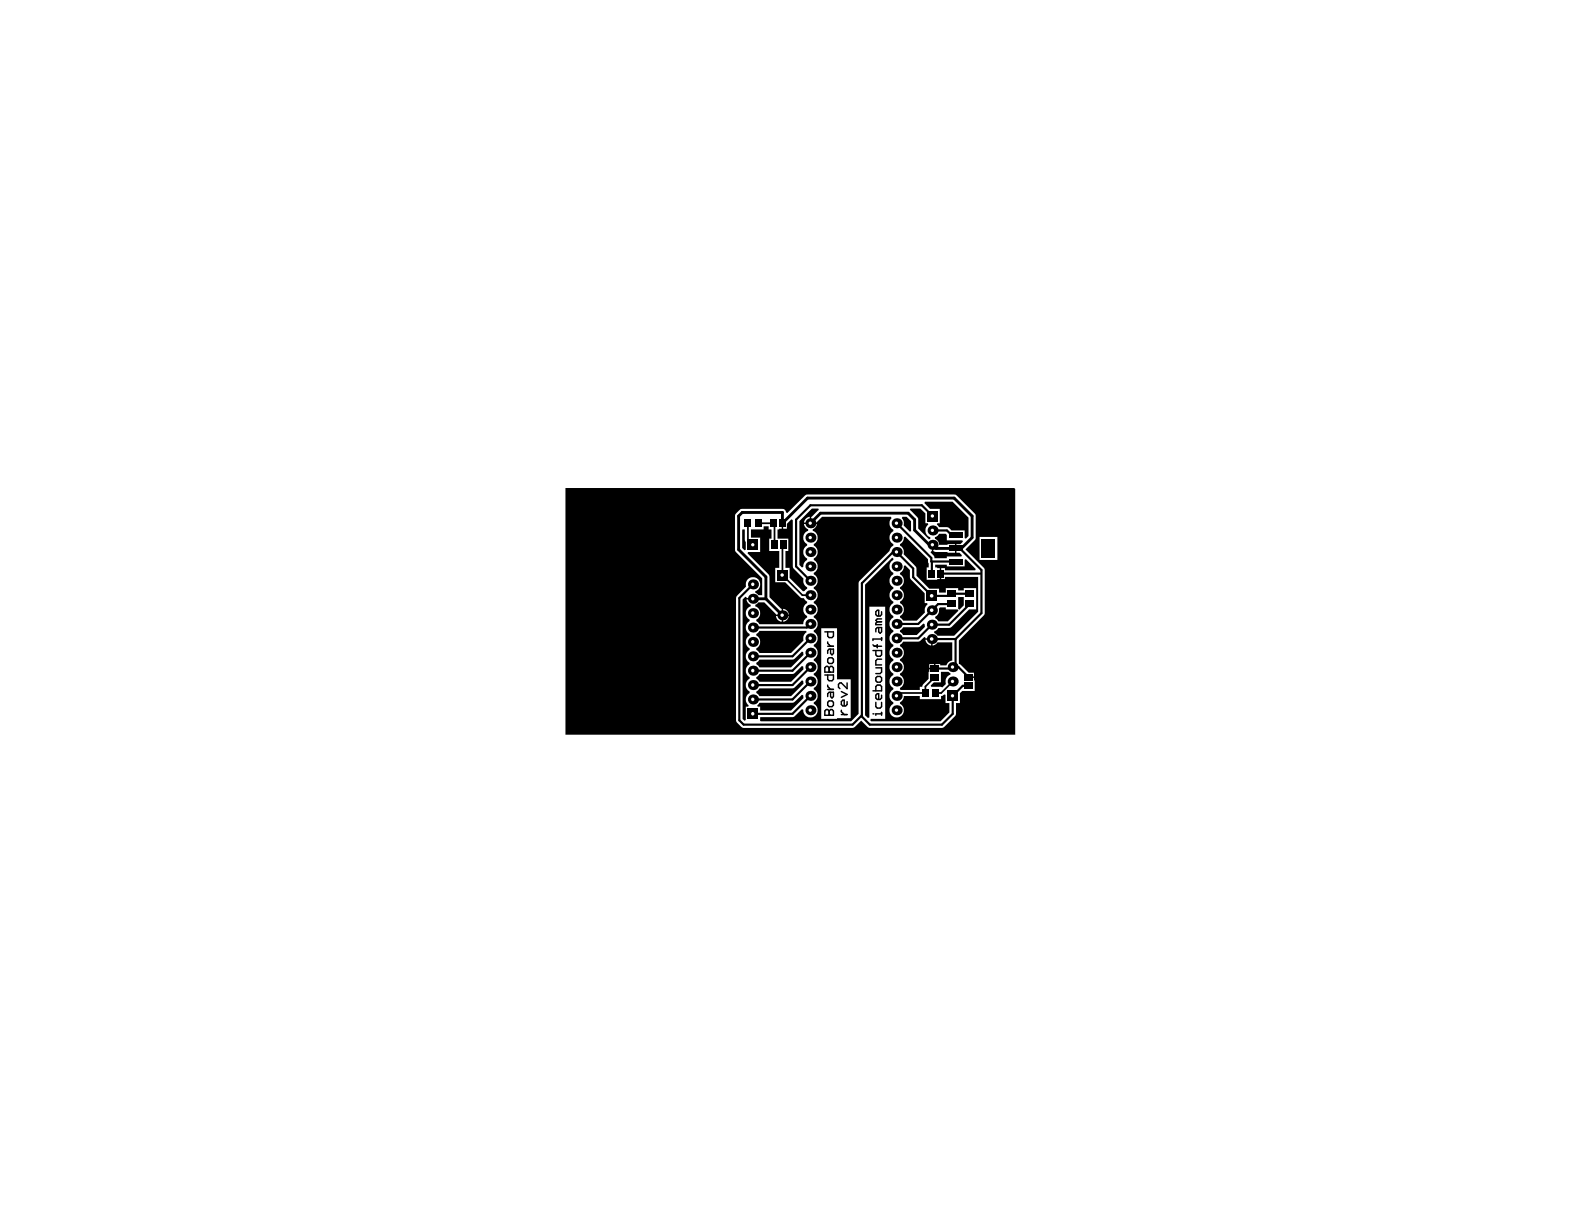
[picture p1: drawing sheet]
<svg xmlns="http://www.w3.org/2000/svg" width="279mm" height="216mm" viewBox="0 0 279 216" stroke-linecap="round" stroke-linejoin="round" font-family="sans-serif">
<g fill="#000">
<path d="M130.9 93.4h.5v1.8l.1 .4v1.4l-.2 .1-.4-.4zM137.9 92.3h.2v1h.7v-.9l.8-.8 .2 .1v8.2l.2 .4 1.7 1.8a1.28 1.28 0 0 0 .7 1.5v.2l-.5 .4-.3 .1-2.3-2.4v-1.7h-.8v-3h.6v-2.2h-1.9v-1.6l.7-.1zM152.6 103.1l4.8-4.7 .2 .1v.3a1.29 1.29 0 0 0 0 2.3v.2a1.29 1.29 0 0 0 0 2.3v.2a1.29 1.29 0 0 0 0 2.3v.3a1.29 1.29 0 0 0 0 2.3v.2a1.29 1.29 0 0 0 0 2.3v.3a1.29 1.29 0 0 0 0 2.2v.3a1.29 1.29 0 0 0 0 2.3v.2a1.29 1.29 0 0 0 0 2.3v.3a1.29 1.29 0 0 0 0 2.2v.3a1.29 1.29 0 0 0 0 2.3v.2a1.28 1.28 0 0 0-.4 2 1.28 1.28 0 0 0 2 0 1.28 1.28 0 0 0-.5-2l.1-.2a1.23 1.23 0 0 0 .6-1.1h2.8v.5h3.8v-.5l.6-.3 .2 .1v1.4h.7v1.7l-1.6 1.5h-12.2l-.2-.1 .1-.3h2.5v-19.8h-2.8v19.5l-.2 .2-.5-.5zM159.2 91.2h.7l.8 .7v1.8l-.2 .1-1.1-1.2a1.54 1.54 0 0 0-.3-1.3zM160.6 89.7h1.7l.9 .9v1.7h.5v.3a1.26 1.26 0 0 0 .4 2.2v.2l-.2 .1-1.9-1.9-.1-1.8-1.4-1.4zM159.4 94.8l.3-.2 4 4 .1 1.5h-.3v2.2h1.8v-.2h.5v-1.9l-.8-.1v-.5h2v.3h3.2v-1.2l.2-.1 1.7 1.8-.1 .2h-5.3v-.4h-.7v1.9h.7v-.3h5.8v6.1l-4.2 4.2h-2.9l-.6-.4v-.3l.5-.3 .2-.3 2.1-.1 3.3-3.2h1.3v-3.8h-2.2v.4h-1v-.4h-2.2v.8h-1.2v-.7h-1.7l-2.2-2.2-.1-1.5-2.2-2.4a1.28 1.28 0 0 0-.7-1.5l.1-.2a1.24 1.24 0 0 0 .6-1.2zM164.9 94.8l.5-.3 .2-.4h1.2l.2 .3v.9h2.7l.1 .2-.4 .5h-.7v1.5h.5l.5 .4-.1 .3h-2.6v.3h-2.2l-.1-.5-.6-.6 .3-.2v-1.1h.2v1.1l.3 .1 3.6 .2v-1.5l-2.9 .1a1.11 1.11 0 0 0-.7-1.1zM163.2 88.5h4.8l2.8 2.8v3.3l-.4 .4-.2-.1v-1.3h-2.4l-.5-.6h-1.7l-.3-.4v-.3h.5v-2.5h-1.8l-.9-1.1zM131.5 105.3l.2 .2h1.1v.2h-1.1l.3 .7 .4 .3v.3a1.27 1.27 0 0 0-.8 1.1 1.27 1.27 0 0 0 .6 1.2v.2a1.29 1.29 0 0 0 0 2.3v.3a1.29 1.29 0 0 0 0 2.3v.2a1.29 1.29 0 0 0 0 2.3v.3a1.29 1.29 0 0 0 0 2.2v.3a1.29 1.29 0 0 0 0 2.3v.2a1.27 1.27 0 0 0-.1 2.2l-.1 .2h-.5v2.4l-.2 .1-.3-.3v-21.1zM134 118.9h5.8l.4-.2 1.3-1.2 .2 .1v.4l-2.2 2.3h-5.5l-.6-.6v-.3zM134 116.3h5.8l.4-.1 1.3-1.3 .2 .2v.4l-2.2 2.2h-5.5l-.6-.5v-.3zM134 111.3h8.2l.1 .2a1.22 1.22 0 0 0-.6 1.5l-2.2 2.2h-5.5l-.6-.6v-.2a1.29 1.29 0 0 0 0-2.3v-.3z"/>
<path d="M159.4 99.8l.3-.1 .8 .8v1.3l.2 .4 2.4 2.5v1.7h.4l.1 .2a1.22 1.22 0 0 0-.4 1.4l-1.5 1.5h-2.4l-.6-.6v-.2a1.29 1.29 0 0 0 0-2.3v-.3a1.29 1.29 0 0 0 0-2.3v-.2a1.29 1.29 0 0 0 0-2.3l.1-.3a1.24 1.24 0 0 0 .6-1.2zM159.3 110.6h2.7l.4-.1 .5-.5 .2 .1 .1 .5-1.5 1.4h-2.4l-.6-.5v-.3zM165.8 107.1h1v.4h2.1l.2 .2-1.9 1.9h-1.7l-.5-.6v-.2a1.26 1.26 0 0 0 .6-1.4zM166 118.5h1.3l.3 .2v.3a1.22 1.22 0 0 0-.7 1.6l-.7 .6-.2-.1h-1.8v-.2l.5-.5h1.3zM169 105.3h1v1.5l-.8 .7-.2-.1zM134 124h5.8l.4-.2 1.3-1.3 .2 .2v.4l-2.2 2.2h-5.4v-.7h-.4l-.1-.2zM134 121.4h5.8l.4-.2 1.3-1.2 .2 .1v.5l-2.2 2.2h-5.5l-.6-.6v-.2z"/>
<path d="M132.5 93.4h2.2v-.6h.9v.6h.5v1.6h-.4v2.2h1.8v3h-.8v2.5h1.8l2.7 2.7 .6 .1 .2 .4 .4 .2v.3a1.29 1.29 0 0 0 0 2.3l-.1 .2a1.42 1.42 0 0 0-.7 1.2h-7.6l-.6-.6v-.2a1.27 1.27 0 0 0 .7-1.2 1.27 1.27 0 0 0-.9-1.1v-.3l.6-.4h1l2.1 2.1h1v-1l-2.2-2.1v-3.8l-3.8-3.9 .1-.2h2.1v-2.6h-1.6zM138.1 107.4v1h1a1.09 1.09 0 0 0-1-1zM138.1 108.7v1h.2a1.09 1.09 0 0 0 .8-1zM136.9 108.7v.1a1.04 1.04 0 0 0 1 .9v-1z"/>
<path d="M143.2 89.7h1.1l.1 .3-1.3 1.2v1h1l.9-1h12.1l.1 .1a1.4 1.4 0 0 0 .4 2.1v.3a1.29 1.29 0 0 0 0 2.3l-.1 .3a1.15 1.15 0 0 0-.6 .9l-5.4 5.5-.1 23.2-1.3 1.3h-16v-.7l5.9-.1 1.5-1.3 .2 .1a1.28 1.28 0 0 0 1.9 1.2 1.28 1.28 0 0 0-.1-2.3v-.2a1.29 1.29 0 0 0 0-2.3v-.3a1.29 1.29 0 0 0 0-2.2v-.3a1.29 1.29 0 0 0 0-2.3v-.2a1.29 1.29 0 0 0 0-2.3v-.3a1.29 1.29 0 0 0 0-2.2v-.3a1.29 1.29 0 0 0 0-2.3v-.2a1.29 1.29 0 0 0 0-2.3v-.3a1.29 1.29 0 0 0 0-2.3v-.2a1.29 1.29 0 0 0 0-2.3v-.2a1.29 1.29 0 0 0 0-2.3v-.3a1.29 1.29 0 0 0 0-2.3v-.2a1.27 1.27 0 0 0 .7-1.2 1.27 1.27 0 0 0-.8-1.2v-.2l.4-.3 .3-.7h-2.3l.3 .7 .4 .3v.2a1.27 1.27 0 0 0-.8 1.2 1.27 1.27 0 0 0 .7 1.2v.2a1.29 1.29 0 0 0 0 2.3l-.1 .3a1.24 1.24 0 0 0-.6 1.2l-.2 .1-.5-.4v-7.8zM142.1 91.5l-.3 .7h1v-1zM144.9 110.8v16l5.2-.1v-6.9h-2.5v-9z"/>
<path d="M99.7 86.1h79.2l.2 .2v43.3h-79.4zM130.5 89.9l-.8 .9v6.4l4.7 4.8v3h-.6l-.6-.4v-.3a1.27 1.27 0 0 0 .8-1.6 1.27 1.27 0 0 0-1.6-.8 1.27 1.27 0 0 0-.8 1.6l-1.6 1.6-.2 .4v21.6a2.19 2.19 0 0 0 1.1 1.3h19.5l.4-.2 1.1-1.1 1.1 1.1 .4 .2h12.7l.5-.2 2-2.1v-2.1h.7v-1.7l.4-.4h2.2v-1.9h-.1v-.4h-1v-.3h1v-.6h-.9l-1.4-1.4-.4-.2v-4.1l4.5-4.6 .1-7.9-.2-.4-3.2-3.2 1.8-1.8v-4.3l-3.3-3.4-.5-.2h-25.9l-.4 .2-3.1 3.1-.3-.1a.61 .61 0 0 0-.6-.6h-7.1zM172.8 94.7v4.1h3.1v-4.1z"/>
<path d="M159.3 113.2h2.7l.4-.2 .7-.6 .1 .2h1.2v.1h.1v1.2l.5-.2 .4-.4h2.6v3.2a1.15 1.15 0 0 0-1.1 .9h-1.1v-.3h-.8v.8h-.1v.1h-1v.5h-.1v1.2l-1 1-.1 .4h-.5v.6h-3.3l-.2-.4a1.29 1.29 0 0 0 0-2.2v-.3a1.29 1.29 0 0 0 0-2.3v-.2a1.29 1.29 0 0 0 0-2.3v-.3zM163.2 112.8l.1 .2a1.18 1.18 0 0 0 .9 .9v-1.1zM163.9 117.1v.7h.9v-.7z"/>
<circle cx="138" cy="108.5" r=".89"/>
</g>
<g fill="none" stroke="#000" stroke-width=".38">
<path d="M158.2 92.3l6.1 6.1v.6h4.3M164.4 99v2.2M164.5 91l-1.9-1.9h-19.6l-2.6 2.6v8.2l2.6 2.5M164.5 93.6h2.5l.7 .6h.6l.3 .2M168.6 96.7h1M169.3 96.7l3.8 3.8v7.7l-4.5 4.5M132.8 103.1l-2.4 2.4v21.6l.8 .7h19.2l1.6-1.6M143 110.1l-.7 .6h-9.5M143 115.1l-3.2 3.2h-7M143 117.7l-3.2 3.1h-7M143 112.6l-3.2 3.2h-7M164.4 112.7h4.2"/>
<path d="M165.9 101.2h7.1M167.9 106.5l-2.4 .1-3.5 3.5h-3.8M168 117.7h1.1l1.7 1.7M168.6 112.7v4.5l-.8 .7h-2.9M171.1 104.7h-3.2l-.4 .4h-3.1l-3.3-3.3v-1.5l-2.9-2.9v-.7l-6.2 6.2v23.5l1.4 1.4h12.7l1.9-1.9v-3.2l1.8-1.7h1M171.1 106.5l-3.7 3.7h-3l-2.4 2.4h-3.8M143 122.7l-3.2 3.2h-7M143 120.2l-3.2 3.2h-7"/>
</g>
<path d="M143 92.3l1.7-1.8h15.5l1.1 1.2v1.8l2.6 2.6h.6l.6 .6h3.5M169.6 96.7l1.9-1.9v-3.8l-3.2-3.1h-25.9l-4.4 4.4v-1.9h-7.1l-.6 .6v5.9l4.8 4.9v3.8M132.8 105.6h2.3M135.1 105.6l2.9 2.9" fill="none" stroke="#000" stroke-width=".51"/>
<path d="M131.9 92.3v2.9l.9 .9M133.7 92.3h2.8l.1 .1v3.7M138.1 96.1l-.1 .1v5.2l3.5 3.6h1.5M164.9 119.4l-1.7 1.7v1.1h-4.5l-.5 .5M168 120.2l-2 2h-1" fill="none" stroke="#000" stroke-width=".3"/>
<g fill="none" stroke="#000" stroke-width=".25">
<path d="M145.5 111.5h1.5v.7l-.2 .3h-.6l-.2-.3v-.7M145.5 119.1h1.5v.7l-.2 .3h-.6l-.2-.3v-.7M145.7 117.5h.3l.2 .3 .3-.3h.3l.2 .3v.8h-1.5v-.8zM146 113.2v.3l.5 .5M146 114h1M146.2 118.6h.1M146.2 116h.6l.2 .3v.5l-.2 .2h-.6l-.2-.2v-.5zM146.2 117.8v.8M146.5 114.5v.8l.3 .2 .2-.2v-.8h-.8l-.2 .3v.5M154 113.7l.2 .3h1.3M154 114.8h1.5v.7l-.3 .3h-.5l-.2-.3v-.7M154.5 117.8h1v.8l-.3 .2h-.7"/>
<path d="M154.7 119.3h.5l.3 .3v.5l-.3 .2h-.5l-.2-.2v-.5zM154.7 109.7l-.2 .2v.3h1M154.7 113.7v.5M154.7 109.7h.8M155 110.7v.8l.2 .2 .3-.2v-.8h-.8l-.2 .2v.6M155.5 107.9v.5l-.3 .3h-.5l-.2-.3v-.5l.2-.3h.3v1.1M155.5 112.5v.5M155.5 116.3h-.8l-.2 .2v.8h1M155.5 112.7h-1.5v.3M155.5 109.2h-.8l-.2 .2 .2 .3M145.7 125.2h.3l.2 .2 .3-.2h.3l.2 .2v.8h-1.5v-.8zM146 120.8v.3l.5 .5"/>
<path d="M146 121.6h1M146.2 126.2h.1M146.2 123.6h.6l.2 .3v.5l-.2 .2h-.6l-.2-.2v-.5zM146.2 125.4v.8M146.5 122.1v.8l.3 .2 .2-.2v-.8h-.8l-.2 .3v.5M148.4 126h1M148.4 125.3v.2l.5 .5M148.4 122l1 .5-1 .5M149.4 123.8v.5l-.2 .2h-.5l-.3-.2v-.5l.3-.3h.2v1M149.4 120.5v1l-1-1h-.2l-.3 .2v.5l.3 .3M154 125.9h.1M154 121.9h1.5v-.8l-.3-.3h-.5l-.2 .3v.8"/>
<path d="M154.5 123.9v.7l.2 .3h.5l.3-.3v-.7M155.5 122.6v.5l-.3 .3h-.5l-.2-.3v-.5l.2-.2h.3v1M155.5 125.7v.5M155.5 125.9h-1v.3"/>
</g>
<circle cx="138" cy="108.5" r=".3" fill="#fff"/>
<path d="M137.1 100.5h1.8v1.8h-1.8z" fill-rule="evenodd" fill="#000"/>
<circle cx="138" cy="101.4" r=".3" fill="#fff"/>
<circle cx="143" cy="122.7" r=".89" fill="#000"/>
<circle cx="142.9" cy="122.7" r=".29" fill="#fff"/>
<circle cx="143" cy="125.3" r=".89" fill="#000"/>
<circle cx="142.9" cy="125.3" r=".29" fill="#fff"/>
<circle cx="143" cy="117.7" r=".89" fill="#000"/>
<circle cx="142.9" cy="117.7" r=".29" fill="#fff"/>
<circle cx="143" cy="115.1" r=".89" fill="#000"/>
<circle cx="142.9" cy="115.1" r=".29" fill="#fff"/>
<circle cx="143" cy="110.1" r=".89" fill="#000"/>
<circle cx="142.9" cy="110" r=".29" fill="#fff"/>
<circle cx="143" cy="107.5" r=".89" fill="#000"/>
<circle cx="142.9" cy="107.5" r=".29" fill="#fff"/>
<circle cx="143" cy="102.4" r=".89" fill="#000"/>
<circle cx="142.9" cy="102.4" r=".29" fill="#fff"/>
<circle cx="143" cy="99.9" r=".89" fill="#000"/>
<circle cx="142.9" cy="99.9" r=".29" fill="#fff"/>
<circle cx="143" cy="94.8" r=".89" fill="#000"/>
<circle cx="142.9" cy="94.8" r=".29" fill="#fff"/>
<circle cx="143" cy="92.3" r=".89" fill="#000"/>
<circle cx="142.9" cy="92.3" r=".29" fill="#fff"/>
<circle cx="158.2" cy="125.3" r=".89" fill="#000"/>
<circle cx="158.1" cy="125.3" r=".29" fill="#fff"/>
<circle cx="158.2" cy="122.7" r=".89" fill="#000"/>
<circle cx="158.1" cy="122.7" r=".29" fill="#fff"/>
<circle cx="158.2" cy="115.1" r=".89" fill="#000"/>
<circle cx="158.1" cy="115.1" r=".29" fill="#fff"/>
<circle cx="158.2" cy="117.7" r=".89" fill="#000"/>
<circle cx="158.1" cy="117.7" r=".29" fill="#fff"/>
<circle cx="158.2" cy="107.5" r=".89" fill="#000"/>
<circle cx="158.1" cy="107.5" r=".29" fill="#fff"/>
<circle cx="158.2" cy="110.1" r=".89" fill="#000"/>
<circle cx="158.1" cy="110" r=".29" fill="#fff"/>
<circle cx="158.2" cy="99.9" r=".89" fill="#000"/>
<circle cx="158.1" cy="99.9" r=".29" fill="#fff"/>
<circle cx="158.2" cy="102.4" r=".89" fill="#000"/>
<circle cx="158.1" cy="102.4" r=".29" fill="#fff"/>
<circle cx="158.2" cy="92.3" r=".89" fill="#000"/>
<circle cx="158.1" cy="92.3" r=".29" fill="#fff"/>
<circle cx="158.2" cy="94.8" r=".89" fill="#000"/>
<circle cx="158.1" cy="94.8" r=".29" fill="#fff"/>
<path d="M167.2 121.9h1.7v1.7h-1.7z" fill-rule="evenodd" fill="#000"/>
<circle cx="168" cy="122.7" r=".29" fill="#fff"/>
<circle cx="168" cy="117.7" r=".89" fill="#000"/>
<circle cx="168" cy="117.7" r=".29" fill="#fff"/>
<circle cx="143" cy="120.2" r=".89" fill="#000"/>
<circle cx="142.9" cy="120.2" r=".29" fill="#fff"/>
<circle cx="143" cy="112.6" r=".89" fill="#000"/>
<circle cx="142.9" cy="112.6" r=".29" fill="#fff"/>
<circle cx="143" cy="105" r=".89" fill="#000"/>
<circle cx="142.9" cy="105" r=".29" fill="#fff"/>
<circle cx="143" cy="97.4" r=".89" fill="#000"/>
<circle cx="142.9" cy="97.4" r=".29" fill="#fff"/>
<circle cx="158.2" cy="120.2" r=".89" fill="#000"/>
<circle cx="158.1" cy="120.2" r=".29" fill="#fff"/>
<circle cx="158.2" cy="97.4" r=".89" fill="#000"/>
<circle cx="158.1" cy="97.4" r=".29" fill="#fff"/>
<circle cx="158.2" cy="105" r=".89" fill="#000"/>
<circle cx="158.1" cy="105" r=".29" fill="#fff"/>
<circle cx="158.2" cy="112.6" r=".89" fill="#000"/>
<circle cx="158.1" cy="112.6" r=".29" fill="#fff"/>
<circle cx="168" cy="120.2" r=".89" fill="#000"/>
<circle cx="168" cy="120.2" r=".29" fill="#fff"/>
<circle cx="132.8" cy="123.4" r=".89" fill="#000"/>
<circle cx="132.8" cy="123.4" r=".3" fill="#fff"/>
<path d="M131.9 125h1.8v1.8h-1.8z" fill-rule="evenodd" fill="#000"/>
<circle cx="132.8" cy="125.9" r=".3" fill="#fff"/>
<circle cx="132.8" cy="115.8" r=".89" fill="#000"/>
<circle cx="132.8" cy="115.8" r=".3" fill="#fff"/>
<circle cx="132.8" cy="118.3" r=".89" fill="#000"/>
<circle cx="132.8" cy="118.3" r=".3" fill="#fff"/>
<circle cx="132.8" cy="108.2" r=".89" fill="#000"/>
<circle cx="132.8" cy="108.1" r=".3" fill="#fff"/>
<circle cx="132.8" cy="110.7" r=".89" fill="#000"/>
<circle cx="132.8" cy="110.7" r=".3" fill="#fff"/>
<circle cx="132.8" cy="103.1" r=".89" fill="#000"/>
<circle cx="132.8" cy="103.1" r=".3" fill="#fff"/>
<circle cx="164.4" cy="107.6" r=".89" fill="#000"/>
<circle cx="164.3" cy="107.6" r=".32" fill="#fff"/>
<circle cx="164.4" cy="110.2" r=".89" fill="#000"/>
<circle cx="164.3" cy="110.2" r=".32" fill="#fff"/>
<circle cx="164.5" cy="93.6" r=".89" fill="#000"/>
<circle cx="164.5" cy="93.6" r=".29" fill="#fff"/>
<path d="M163.6 90.1h1.8v1.8h-1.8z" fill-rule="evenodd" fill="#000"/>
<circle cx="164.5" cy="91" r=".29" fill="#fff"/>
<circle cx="132.8" cy="120.8" r=".89" fill="#000"/>
<circle cx="132.8" cy="120.8" r=".3" fill="#fff"/>
<circle cx="132.8" cy="105.6" r=".89" fill="#000"/>
<circle cx="132.8" cy="105.6" r=".3" fill="#fff"/>
<circle cx="132.8" cy="113.2" r=".89" fill="#000"/>
<circle cx="132.8" cy="113.2" r=".3" fill="#fff"/>
<path d="M131.9 95.2h1.8v1.8h-1.8z" fill-rule="evenodd" fill="#000"/>
<circle cx="132.8" cy="96.1" r=".29" fill="#fff"/>
<path d="M163.5 104.2h1.8v1.8h-1.8z" fill-rule="evenodd" fill="#000"/>
<circle cx="164.3" cy="105.1" r=".32" fill="#fff"/>
<circle cx="164.4" cy="112.7" r=".89" fill="#000"/>
<circle cx="164.3" cy="112.7" r=".32" fill="#fff"/>
<circle cx="164.5" cy="96.1" r=".89" fill="#000"/>
<circle cx="164.5" cy="96.1" r=".29" fill="#fff"/>
<g fill="#000">
<path d="M131.3 91.6h1.2v1.4h-1.2z" fill-rule="evenodd"/>
<path d="M133.1 91.6h1.2v1.4h-1.2z" fill-rule="evenodd"/>
<path d="M136.1 95.4h1.1v1.4h-1.1z" fill-rule="evenodd"/>
<path d="M135.9 91.6h1.1v1.4h-1.1z" fill-rule="evenodd"/>
<path d="M137.6 95.4h1.1v1.4h-1.1z" fill-rule="evenodd"/>
<path d="M137.5 91.6h1.1v1.4h-1.1z" fill-rule="evenodd"/>
<path d="M167.4 98.5h2.4v1.1h-2.4z" fill-rule="evenodd"/>
<path d="M167.4 96.2h2.4v1h-2.4z" fill-rule="evenodd"/>
<path d="M167.4 93.9h2.4v1h-2.4z" fill-rule="evenodd"/>
<path d="M173.2 95.1h2.4v3.3h-2.4z" fill-rule="evenodd"/>
<path d="M163.8 100.5h1.1v1.4h-1.1z" fill-rule="evenodd"/>
<path d="M164.2 118.9h1.4v1.1h-1.4z" fill-rule="evenodd"/>
<path d="M164.2 117.4h1.4v1.1h-1.4z" fill-rule="evenodd"/>
<path d="M165.3 100.5h1.2v1.4h-1.2z" fill-rule="evenodd"/>
<path d="M167.2 105.9h1.4v1.2h-1.4z" fill-rule="evenodd"/>
<path d="M167.2 104.1h1.4v1.2h-1.4z" fill-rule="evenodd"/>
<path d="M170.1 118.9h1.4v1.1h-1.4z" fill-rule="evenodd"/>
<path d="M170.4 105.9h1.4v1.2h-1.4z" fill-rule="evenodd"/>
<path d="M170.4 104.1h1.4v1.2h-1.4z" fill-rule="evenodd"/>
<path d="M162.6 121.6h1.2v1.3h-1.2z" fill-rule="evenodd"/>
<path d="M164.4 121.5h1.2v1.4h-1.2z" fill-rule="evenodd"/>
<path d="M170.1 120.4h1.4v1.1h-1.4z" fill-rule="evenodd"/>
</g>
</svg>
